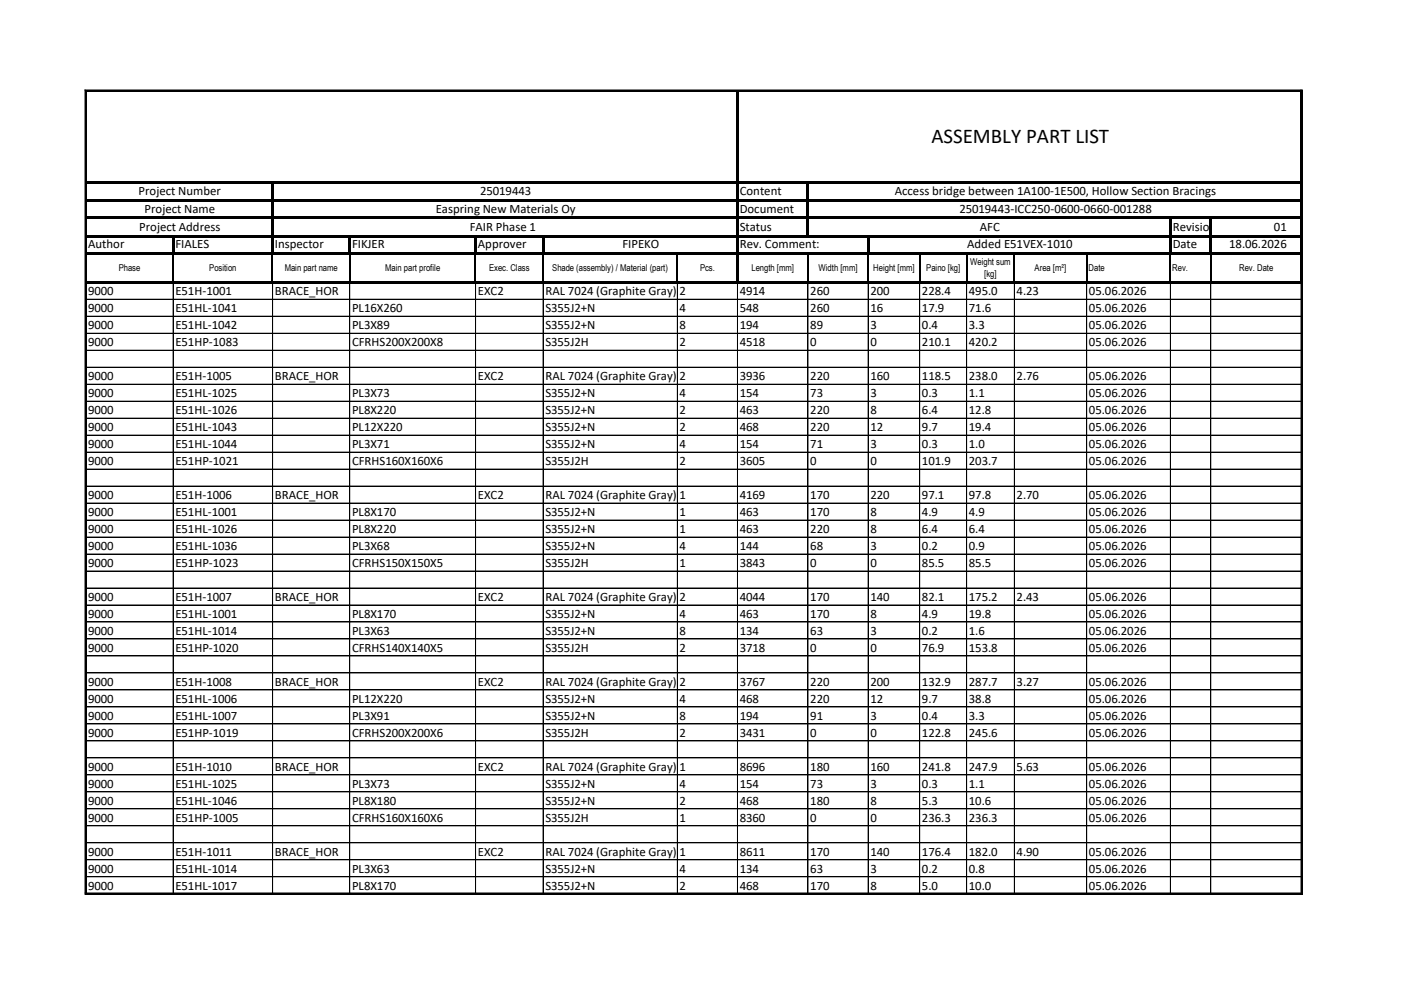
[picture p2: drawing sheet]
<svg xmlns="http://www.w3.org/2000/svg" width="297mm" height="210mm" viewBox="0 0 297 210" stroke-linecap="round" stroke-linejoin="round" font-family="sans-serif">
<defs><g id="words">
<text font-size="4.4" x="197.4" y="30.2">ASSEMBLY PART LIST</text>
<g font-size="2.7">
<text x="29.4" y="41.4">Project Number</text>
<text x="101.7" y="41.4">25019443</text>
<text x="156.8" y="41.4">Content</text>
<text x="189.6" y="41.4">Access bridge between 1A100-1E500, Hollow Section Bracings</text>
<text x="30.7" y="45.1">Project Name</text>
<text x="92.3" y="45.1">Easpring New Materials Oy</text>
<text x="156.8" y="45.1">Document</text>
<text x="203.3" y="45.1">25019443-ICC250-0600-0660-001288</text>
<text x="18.7" y="52.5">Author</text>
<text x="29.5" y="48.9">Project Address</text>
<text x="37.2" y="52.5">FIALES</text>
<text x="58.3" y="52.5">Inspector</text>
<text x="74.6" y="52.5">FIKJER</text>
<text x="99.5" y="48.9">FAIR Phase 1</text>
<text x="101.3" y="52.5">Approver</text>
<text x="131.9" y="52.5">FIPEKO</text>
<text x="156.8" y="48.9">Status</text>
<text x="156.8" y="52.5">Rev. Comment:</text>
<text x="205" y="52.5">Added E51VEX-1010</text>
<text x="207.7" y="48.9">AFC</text>
<text x="248.5" y="48.9">Revision</text>
<text x="248.5" y="52.5">Date</text>
<text x="260.5" y="52.5">18.06.2026</text>
<text x="270" y="48.9">01</text>
<text x="18.7" y="62.5">9000</text>
<text x="37.2" y="62.5">E51H-1001</text>
<text x="58.3" y="62.5">BRACE_HOR</text>
<text x="101.3" y="62.5">EXC2</text>
<text x="115.6" y="62.5">RAL 7024 (Graphite Gray) / ISO12944-5</text>
<text x="144" y="62.5">2</text>
<text x="156.8" y="62.5">4914</text>
<text x="171.7" y="62.5">260</text>
<text x="184.5" y="62.5">200</text>
<text x="195.4" y="62.5">228.4</text>
<text x="205.4" y="62.5">495.0</text>
<text x="215.5" y="62.5">4.23</text>
<text x="230.8" y="62.5">05.06.2026</text>
<text x="18.7" y="66.1">9000</text>
<text x="18.7" y="69.7">9000</text>
<text x="37.2" y="66.1">E51HL-1041</text>
<text x="37.2" y="69.7">E51HL-1042</text>
<text x="74.6" y="66.1">PL16X260</text>
<text x="74.6" y="69.7">PL3X89</text>
<text x="115.6" y="66.1">S355J2+N</text>
<text x="115.6" y="69.7">S355J2+N</text>
<text x="144" y="66.1">4</text>
<text x="144" y="69.7">8</text>
<text x="156.8" y="66.1">548</text>
<text x="156.8" y="69.7">194</text>
<text x="171.7" y="66.1">260</text>
<text x="171.7" y="69.7">89</text>
<text x="184.5" y="66.1">16</text>
<text x="184.5" y="69.7">3</text>
<text x="195.4" y="66.1">17.9</text>
<text x="195.4" y="69.7">0.4</text>
<text x="205.4" y="66.1">71.6</text>
<text x="205.4" y="69.7">3.3</text>
<text x="230.8" y="66.1">05.06.2026</text>
<text x="230.8" y="69.7">05.06.2026</text>
<text x="18.7" y="73.3">9000</text>
<text x="37.2" y="73.3">E51HP-1083</text>
<text x="74.6" y="73.3">CFRHS200X200X8</text>
<text x="115.6" y="73.3">S355J2H</text>
<text x="144" y="73.3">2</text>
<text x="156.8" y="73.3">4518</text>
<text x="171.7" y="73.3">0</text>
<text x="184.5" y="73.3">0</text>
<text x="195.4" y="73.3">210.1</text>
<text x="205.4" y="73.3">420.2</text>
<text x="230.8" y="73.3">05.06.2026</text>
<text x="18.7" y="80.5">9000</text>
<text x="37.2" y="80.5">E51H-1005</text>
<text x="58.3" y="80.5">BRACE_HOR</text>
<text x="101.3" y="80.5">EXC2</text>
<text x="115.6" y="80.5">RAL 7024 (Graphite Gray) / ISO12944-5</text>
<text x="144" y="80.5">2</text>
<text x="156.8" y="80.5">3936</text>
<text x="171.7" y="80.5">220</text>
<text x="184.5" y="80.5">160</text>
<text x="195.4" y="80.5">118.5</text>
<text x="205.4" y="80.5">238.0</text>
<text x="215.5" y="80.5">2.76</text>
<text x="230.8" y="80.5">05.06.2026</text>
<text x="18.7" y="84.1">9000</text>
<text x="18.7" y="87.7">9000</text>
<text x="37.2" y="84.1">E51HL-1025</text>
<text x="37.2" y="87.7">E51HL-1026</text>
<text x="74.6" y="84.1">PL3X73</text>
<text x="74.6" y="87.7">PL8X220</text>
<text x="115.6" y="84.1">S355J2+N</text>
<text x="115.6" y="87.7">S355J2+N</text>
<text x="144" y="84.1">4</text>
<text x="144" y="87.7">2</text>
<text x="156.8" y="84.1">154</text>
<text x="156.8" y="87.7">463</text>
<text x="171.7" y="84.1">73</text>
<text x="171.7" y="87.7">220</text>
<text x="184.5" y="84.1">3</text>
<text x="184.5" y="87.7">8</text>
<text x="195.4" y="84.1">0.3</text>
<text x="195.4" y="87.7">6.4</text>
<text x="205.4" y="84.1">1.1</text>
<text x="205.4" y="87.7">12.8</text>
<text x="230.8" y="84.1">05.06.2026</text>
<text x="230.8" y="87.7">05.06.2026</text>
<text x="18.7" y="91.3">9000</text>
<text x="18.7" y="94.9">9000</text>
<text x="37.2" y="91.3">E51HL-1043</text>
<text x="37.2" y="94.9">E51HL-1044</text>
<text x="74.6" y="91.3">PL12X220</text>
<text x="74.6" y="94.9">PL3X71</text>
<text x="115.6" y="91.3">S355J2+N</text>
<text x="115.6" y="94.9">S355J2+N</text>
<text x="144" y="91.3">2</text>
<text x="144" y="94.9">4</text>
<text x="156.8" y="91.3">468</text>
<text x="156.8" y="94.9">154</text>
<text x="171.7" y="91.3">220</text>
<text x="171.7" y="94.9">71</text>
<text x="184.5" y="91.3">12</text>
<text x="184.5" y="94.9">3</text>
<text x="195.4" y="91.3">9.7</text>
<text x="195.4" y="94.9">0.3</text>
<text x="205.4" y="91.3">19.4</text>
<text x="205.4" y="94.9">1.0</text>
<text x="230.8" y="91.3">05.06.2026</text>
<text x="230.8" y="94.9">05.06.2026</text>
<text x="18.7" y="98.5">9000</text>
<text x="37.2" y="98.5">E51HP-1021</text>
<text x="74.6" y="98.5">CFRHS160X160X6</text>
<text x="115.6" y="98.5">S355J2H</text>
<text x="144" y="98.5">2</text>
<text x="156.8" y="98.5">3605</text>
<text x="171.7" y="98.5">0</text>
<text x="184.5" y="98.5">0</text>
<text x="195.4" y="98.5">101.9</text>
<text x="205.4" y="98.5">203.7</text>
<text x="230.8" y="98.5">05.06.2026</text>
<text x="18.7" y="105.7">9000</text>
<text x="37.2" y="105.7">E51H-1006</text>
<text x="58.3" y="105.7">BRACE_HOR</text>
<text x="101.3" y="105.7">EXC2</text>
<text x="115.6" y="105.7">RAL 7024 (Graphite Gray) / ISO12944-5</text>
<text x="144" y="105.7">1</text>
<text x="156.8" y="105.7">4169</text>
<text x="171.7" y="105.7">170</text>
<text x="184.5" y="105.7">220</text>
<text x="195.4" y="105.7">97.1</text>
<text x="205.4" y="105.7">97.8</text>
<text x="215.5" y="105.7">2.70</text>
<text x="230.8" y="105.7">05.06.2026</text>
<text x="18.7" y="109.3">9000</text>
<text x="18.7" y="112.9">9000</text>
<text x="37.2" y="109.3">E51HL-1001</text>
<text x="37.2" y="112.9">E51HL-1026</text>
<text x="74.6" y="109.3">PL8X170</text>
<text x="74.6" y="112.9">PL8X220</text>
<text x="115.6" y="109.3">S355J2+N</text>
<text x="115.6" y="112.9">S355J2+N</text>
<text x="144" y="109.3">1</text>
<text x="144" y="112.9">1</text>
<text x="156.8" y="109.3">463</text>
<text x="156.8" y="112.9">463</text>
<text x="171.7" y="109.3">170</text>
<text x="171.7" y="112.9">220</text>
<text x="184.5" y="109.3">8</text>
<text x="184.5" y="112.9">8</text>
<text x="195.4" y="109.3">4.9</text>
<text x="195.4" y="112.9">6.4</text>
<text x="205.4" y="109.3">4.9</text>
<text x="205.4" y="112.9">6.4</text>
<text x="230.8" y="109.3">05.06.2026</text>
<text x="230.8" y="112.9">05.06.2026</text>
<text x="18.7" y="116.5">9000</text>
<text x="37.2" y="116.5">E51HL-1036</text>
<text x="74.6" y="116.5">PL3X68</text>
<text x="115.6" y="116.5">S355J2+N</text>
<text x="144" y="116.5">4</text>
<text x="156.8" y="116.5">144</text>
<text x="171.7" y="116.5">68</text>
<text x="184.5" y="116.5">3</text>
<text x="195.4" y="116.5">0.2</text>
<text x="205.4" y="116.5">0.9</text>
<text x="230.8" y="116.5">05.06.2026</text>
<text x="18.7" y="120.1">9000</text>
<text x="37.2" y="120.1">E51HP-1023</text>
<text x="74.6" y="120.1">CFRHS150X150X5</text>
<text x="115.6" y="120.1">S355J2H</text>
<text x="144" y="120.1">1</text>
<text x="156.8" y="120.1">3843</text>
<text x="171.7" y="120.1">0</text>
<text x="184.5" y="120.1">0</text>
<text x="195.4" y="120.1">85.5</text>
<text x="205.4" y="120.1">85.5</text>
<text x="230.8" y="120.1">05.06.2026</text>
<text x="18.7" y="127.3">9000</text>
<text x="18.7" y="130.9">9000</text>
<text x="37.2" y="127.3">E51H-1007</text>
<text x="37.2" y="130.9">E51HL-1001</text>
<text x="58.3" y="127.3">BRACE_HOR</text>
<text x="74.6" y="130.9">PL8X170</text>
<text x="101.3" y="127.3">EXC2</text>
<text x="115.6" y="127.3">RAL 7024 (Graphite Gray) / ISO12944-5</text>
<text x="115.6" y="130.9">S355J2+N</text>
<text x="144" y="127.3">2</text>
<text x="144" y="130.9">4</text>
<text x="156.8" y="127.3">4044</text>
<text x="156.8" y="130.9">463</text>
<text x="171.7" y="127.3">170</text>
<text x="171.7" y="130.9">170</text>
<text x="184.5" y="127.3">140</text>
<text x="184.5" y="130.9">8</text>
<text x="195.4" y="127.3">82.1</text>
<text x="195.4" y="130.9">4.9</text>
<text x="205.4" y="127.3">175.2</text>
<text x="205.4" y="130.9">19.8</text>
<text x="215.5" y="127.3">2.43</text>
<text x="230.8" y="127.3">05.06.2026</text>
<text x="230.8" y="130.9">05.06.2026</text>
<text x="18.7" y="134.5">9000</text>
<text x="37.2" y="134.5">E51HL-1014</text>
<text x="74.6" y="134.5">PL3X63</text>
<text x="115.6" y="134.5">S355J2+N</text>
<text x="144" y="134.5">8</text>
<text x="156.8" y="134.5">134</text>
<text x="171.7" y="134.5">63</text>
<text x="184.5" y="134.5">3</text>
<text x="195.4" y="134.5">0.2</text>
<text x="205.4" y="134.5">1.6</text>
<text x="230.8" y="134.5">05.06.2026</text>
<text x="18.7" y="138.1">9000</text>
<text x="37.2" y="138.1">E51HP-1020</text>
<text x="74.6" y="138.1">CFRHS140X140X5</text>
<text x="115.6" y="138.1">S355J2H</text>
<text x="144" y="138.1">2</text>
<text x="156.8" y="138.1">3718</text>
<text x="171.7" y="138.1">0</text>
<text x="184.5" y="138.1">0</text>
<text x="195.4" y="138.1">76.9</text>
<text x="205.4" y="138.1">153.8</text>
<text x="230.8" y="138.1">05.06.2026</text>
<text x="18.7" y="145.3">9000</text>
<text x="18.7" y="148.9">9000</text>
<text x="37.2" y="145.3">E51H-1008</text>
<text x="37.2" y="148.9">E51HL-1006</text>
<text x="58.3" y="145.3">BRACE_HOR</text>
<text x="74.6" y="148.9">PL12X220</text>
<text x="101.3" y="145.3">EXC2</text>
<text x="115.6" y="145.3">RAL 7024 (Graphite Gray) / ISO12944-5</text>
<text x="115.6" y="148.9">S355J2+N</text>
<text x="144" y="145.3">2</text>
<text x="144" y="148.9">4</text>
<text x="156.8" y="145.3">3767</text>
<text x="156.8" y="148.9">468</text>
<text x="171.7" y="145.3">220</text>
<text x="171.7" y="148.9">220</text>
<text x="184.5" y="145.3">200</text>
<text x="184.5" y="148.9">12</text>
<text x="195.4" y="145.3">132.9</text>
<text x="195.4" y="148.9">9.7</text>
<text x="205.4" y="145.3">287.7</text>
<text x="205.4" y="148.9">38.8</text>
<text x="215.5" y="145.3">3.27</text>
<text x="230.8" y="145.3">05.06.2026</text>
<text x="230.8" y="148.9">05.06.2026</text>
<text x="18.7" y="152.5">9000</text>
<text x="37.2" y="152.5">E51HL-1007</text>
<text x="74.6" y="152.5">PL3X91</text>
<text x="115.6" y="152.5">S355J2+N</text>
<text x="144" y="152.5">8</text>
<text x="156.8" y="152.5">194</text>
<text x="171.7" y="152.5">91</text>
<text x="184.5" y="152.5">3</text>
<text x="195.4" y="152.5">0.4</text>
<text x="205.4" y="152.5">3.3</text>
<text x="230.8" y="152.5">05.06.2026</text>
<text x="18.7" y="156.1">9000</text>
<text x="37.2" y="156.1">E51HP-1019</text>
<text x="74.6" y="156.1">CFRHS200X200X6</text>
<text x="115.6" y="156.1">S355J2H</text>
<text x="144" y="156.1">2</text>
<text x="156.8" y="156.1">3431</text>
<text x="171.7" y="156.1">0</text>
<text x="184.5" y="156.1">0</text>
<text x="195.4" y="156.1">122.8</text>
<text x="205.4" y="156.1">245.6</text>
<text x="230.8" y="156.1">05.06.2026</text>
<text x="18.7" y="163.3">9000</text>
<text x="18.7" y="166.9">9000</text>
<text x="37.2" y="163.3">E51H-1010</text>
<text x="37.2" y="166.9">E51HL-1025</text>
<text x="58.3" y="163.3">BRACE_HOR</text>
<text x="74.6" y="166.9">PL3X73</text>
<text x="101.3" y="163.3">EXC2</text>
<text x="115.6" y="163.3">RAL 7024 (Graphite Gray) / ISO12944-5</text>
<text x="115.6" y="166.9">S355J2+N</text>
<text x="144" y="163.3">1</text>
<text x="144" y="166.9">4</text>
<text x="156.8" y="163.3">8696</text>
<text x="156.8" y="166.9">154</text>
<text x="171.7" y="163.3">180</text>
<text x="171.7" y="166.9">73</text>
<text x="184.5" y="163.3">160</text>
<text x="184.5" y="166.9">3</text>
<text x="195.4" y="163.3">241.8</text>
<text x="195.4" y="166.9">0.3</text>
<text x="205.4" y="163.3">247.9</text>
<text x="205.4" y="166.9">1.1</text>
<text x="215.5" y="163.3">5.63</text>
<text x="230.8" y="163.3">05.06.2026</text>
<text x="230.8" y="166.9">05.06.2026</text>
<text x="18.7" y="170.5">9000</text>
<text x="37.2" y="170.5">E51HL-1046</text>
<text x="74.6" y="170.5">PL8X180</text>
<text x="115.6" y="170.5">S355J2+N</text>
<text x="144" y="170.5">2</text>
<text x="156.8" y="170.5">468</text>
<text x="171.7" y="170.5">180</text>
<text x="184.5" y="170.5">8</text>
<text x="195.4" y="170.5">5.3</text>
<text x="205.4" y="170.5">10.6</text>
<text x="230.8" y="170.5">05.06.2026</text>
<text x="18.7" y="174.1">9000</text>
<text x="37.2" y="174.1">E51HP-1005</text>
<text x="74.6" y="174.1">CFRHS160X160X6</text>
<text x="115.6" y="174.1">S355J2H</text>
<text x="144" y="174.1">1</text>
<text x="156.8" y="174.1">8360</text>
<text x="171.7" y="174.1">0</text>
<text x="184.5" y="174.1">0</text>
<text x="195.4" y="174.1">236.3</text>
<text x="205.4" y="174.1">236.3</text>
<text x="230.8" y="174.1">05.06.2026</text>
<text x="18.7" y="181.3">9000</text>
<text x="18.7" y="184.9">9000</text>
<text x="37.2" y="181.3">E51H-1011</text>
<text x="37.2" y="184.9">E51HL-1014</text>
<text x="58.3" y="181.3">BRACE_HOR</text>
<text x="74.6" y="184.9">PL3X63</text>
<text x="101.3" y="181.3">EXC2</text>
<text x="115.6" y="181.3">RAL 7024 (Graphite Gray) / ISO12944-5</text>
<text x="115.6" y="184.9">S355J2+N</text>
<text x="144" y="181.3">1</text>
<text x="144" y="184.9">4</text>
<text x="156.8" y="181.3">8611</text>
<text x="156.8" y="184.9">134</text>
<text x="171.7" y="181.3">170</text>
<text x="171.7" y="184.9">63</text>
<text x="184.5" y="181.3">140</text>
<text x="184.5" y="184.9">3</text>
<text x="195.4" y="181.3">176.4</text>
<text x="195.4" y="184.9">0.2</text>
<text x="205.4" y="181.3">182.0</text>
<text x="205.4" y="184.9">0.8</text>
<text x="215.5" y="181.3">4.90</text>
<text x="230.8" y="181.3">05.06.2026</text>
<text x="230.8" y="184.9">05.06.2026</text>
<text x="18.7" y="188.5">9000</text>
<text x="37.2" y="188.5">E51HL-1017</text>
<text x="74.6" y="188.5">PL8X170</text>
<text x="115.6" y="188.5">S355J2+N</text>
<text x="144" y="188.5">2</text>
<text x="156.8" y="188.5">468</text>
<text x="171.7" y="188.5">170</text>
<text x="184.5" y="188.5">8</text>
<text x="195.4" y="188.5">5.0</text>
<text x="205.4" y="188.5">10.0</text>
<text x="230.8" y="188.5">05.06.2026</text>
</g>
<g font-size="2">
<text x="25.2" y="57.5">Phase</text>
<text x="44.3" y="57.5">Position</text>
<text x="60.3" y="57.5">Main part name</text>
<text x="81.6" y="57.5">Main part profile</text>
<text x="103.6" y="57.5">Exec. Class</text>
<text x="117" y="57.5">Shade (assembly) / Material (part)</text>
<text x="148.4" y="57.5">Pcs.</text>
<text x="159.3" y="57.5">Length [mm]</text>
<text x="173.5" y="57.5">Width [mm]</text>
<text x="185.1" y="57.5">Height [mm]</text>
<text x="196.3" y="57.5">Paino [kg]</text>
<text x="205.6" y="56.2">Weight sum</text>
<text x="208.6" y="58.7">[kg]</text>
<text x="219.3" y="57.5">Area [m²]</text>
<text x="230.7" y="57.5">Date</text>
<text x="248.5" y="57.5">Rev.</text>
<text x="262.6" y="57.5">Rev. Date</text>
</g>
</g></defs>
<g fill="#000">
<path d="M18.4 38.4h257.7v.4h-257.7z" fill-rule="evenodd"/>
<path d="M18.4 42.2h257.7v.5h-257.7z" fill-rule="evenodd"/>
<path d="M18.4 45.9h257.7v.5h-257.7z" fill-rule="evenodd"/>
<path d="M18.4 49.8h257.7v.5h-257.7z" fill-rule="evenodd"/>
<path d="M18.4 53.4h257.7v.5h-257.7z" fill-rule="evenodd"/>
<path d="M36.5 50.3h.4v3.6h-.4z" fill-rule="evenodd"/>
<path d="M57.5 38.8h.5v15.1h-.5z" fill-rule="evenodd"/>
<path d="M73.9 50.3h.5v3.6h-.5z" fill-rule="evenodd"/>
<path d="M100.6 50.3h.4v3.6h-.4z" fill-rule="evenodd"/>
<path d="M114.9 50.3h.4v3.6h-.4z" fill-rule="evenodd"/>
<path d="M171 38.8h.5v11.5h-.5z" fill-rule="evenodd"/>
<path d="M183.8 50.3h.4v3.6h-.4z" fill-rule="evenodd"/>
<path d="M247.8 46.4h.5v7.5h-.5z" fill-rule="evenodd"/>
<path d="M256.4 46.4h.4v7.5h-.4z" fill-rule="evenodd"/>
<path d="M18.4 59.6h257.7v.4h-257.7z" fill-rule="evenodd"/>
<path d="M156.1 19.5h.4v40.5h-.4z" fill-rule="evenodd"/>
</g>
<g fill="none" stroke="#000" stroke-width=".21">
<path d="M18.4 19.3v40.7M18.4 19.4h257.7M275.7 19.1v170.4M276 19.1h-258v170.4M18.3 63.4h257.6M18.3 67h257.6M18.3 70.6h257.6M18.3 74.2h257.6M18.3 77.8h257.6M36.7 60v129.4M57.8 60v129.4M74.1 60v129.4"/>
<path d="M100.8 60v129.4M115.1 60v129.4M143.6 60v129.4M156.3 60v129.4M171.2 60v129.4M184 60v129.4M194.9 60v129.4M204.9 60v129.4M215 60v129.4M230.3 60v129.4M248.1 60v129.4M256.6 60v129.4"/>
<path d="M275.9 60v129.4M18.3 81.4h257.6M18.3 85h257.6M18.3 88.6h257.6M275.9 92.2h-257.6M275.9 95.8h-257.6M275.9 99.4h-257.6M18.3 103h257.6M18.3 106.6h257.6M18.3 110.2h257.6M18.3 113.8h257.6M18.3 117.4h257.6"/>
<path d="M18.3 121h257.6M18.3 124.6h257.6M18.3 128.2h257.6M18.3 131.8h257.6M18.3 135.4h257.6M18.3 139h257.6M18.3 142.6h257.6M18.3 146.2h257.6M18.3 149.8h257.6M18.3 157h257.6M275.9 153.4h-257.6M18.3 160.6h257.6"/>
<path d="M18.3 164.2h257.6M18.3 175h257.6M275.9 167.8h-257.6M275.9 171.4h-257.6M275.9 178.6h-257.6M18 189.2h258M18.3 189.4h257.6M275.9 182.2h-257.6M275.9 185.8h-257.6"/>
</g>
<g fill="none" stroke="#000" stroke-width=".25">
<path d="M36.7 53.9v5.7M57.7 53.9v5.7M74.1 53.9v5.7M100.8 53.9v5.7M115.1 53.9v5.7M143.5 53.9v5.7M171.2 53.9v5.7M184 53.9v5.7M194.9 53.9v5.7M204.8 53.9v5.7M215 53.9v5.7M230.3 53.9v5.7"/>
<path d="M248 53.9v5.7M256.6 53.9v5.7"/>
</g>
<path d="M275.9 19.5v40.5" fill="none" stroke="#000" stroke-width=".43"/>
<path d="M18 19.2h258.1M18.2 19v170.5M275.9 19v170.5M18 189.4h258.1" fill="none" stroke="#000" stroke-width=".34"/>
<use href="#words"/>
</svg>
